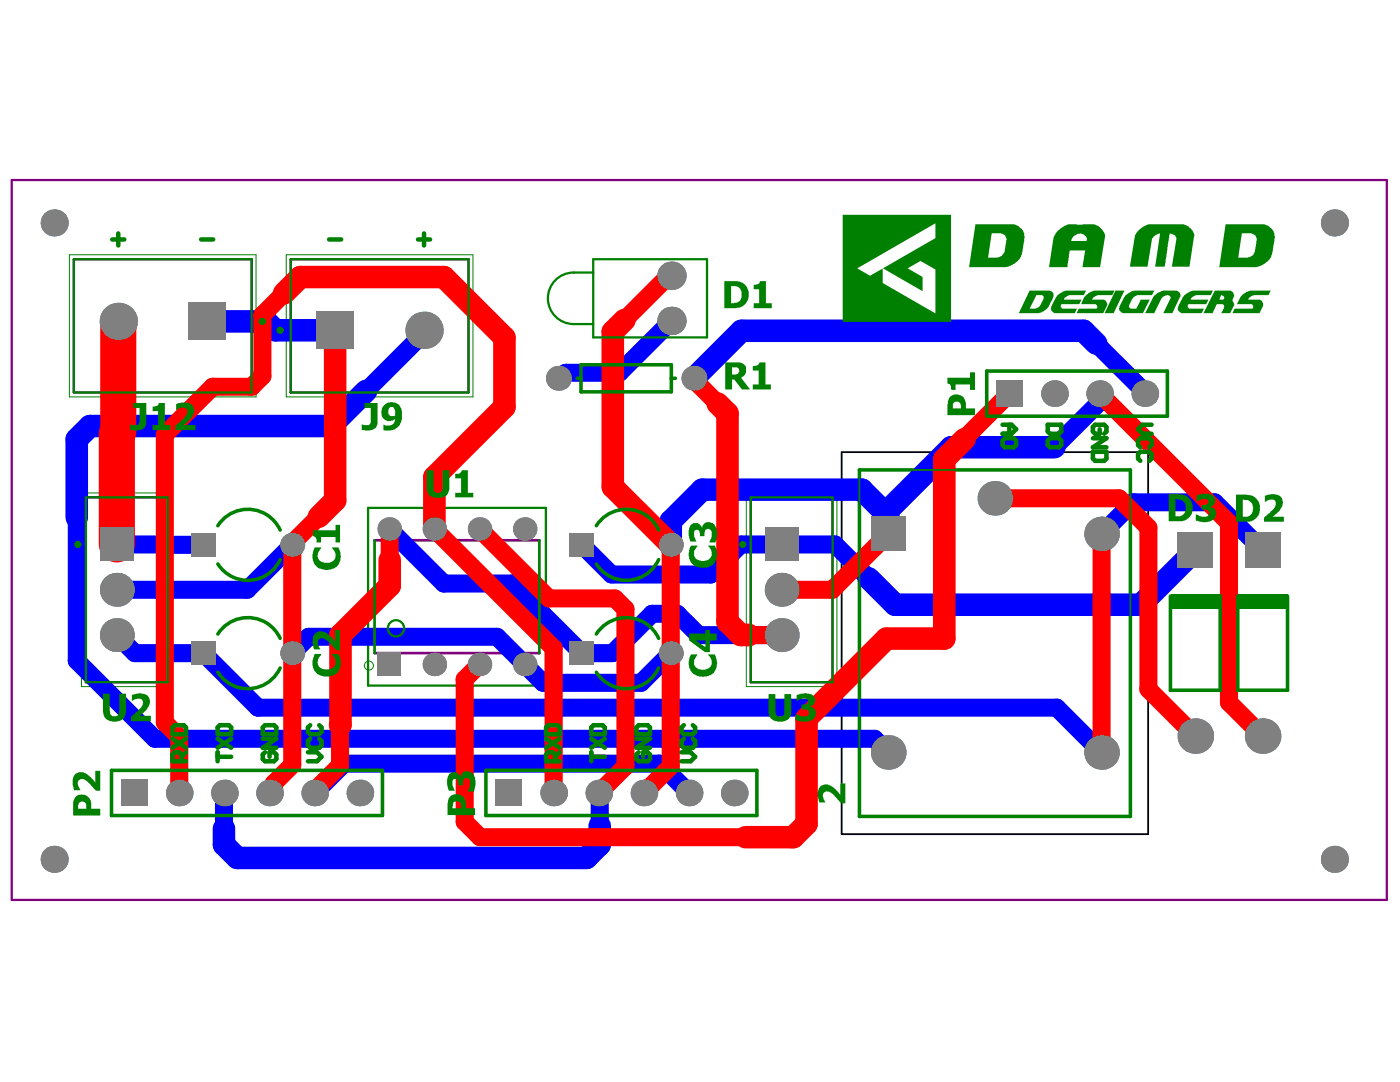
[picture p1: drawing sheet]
<svg xmlns="http://www.w3.org/2000/svg" width="279mm" height="216mm" viewBox="0 0 279 216" stroke-linecap="round" stroke-linejoin="round" font-family="sans-serif">
<path d="M168 90.2h61.1v76.3h-61.1z" fill="none" stroke="#000" stroke-width=".35"/>
<path d="M13.8 50.8h37.3v28.4h-37.3zM57.1 50.8h37.3v28.4h-37.3zM16.3 98.4h18v38.6h-18zM148.9 98.4h18.1v38.6h-18.1z" fill="none" stroke="#008000" stroke-width=".2"/>
<path d="M73.5 101.3h35.4v35.5h-35.4z" fill="none" stroke="#008000" stroke-width=".45"/>
<path d="M171.5 93.8h54.1v69.1h-54.1z" fill="none" stroke="#008000" stroke-width=".71"/>
<path d="M2.3 35.9h274.5v143.7h-274.5zM14.7 51.7h35.5v26.6h-35.5zM58 51.7h35.5v26.6h-35.5zM17.1 99.2h16.4v36.9h-16.4zM149.8 99.2h16.4v36.9h-16.4z" fill="none" stroke="#800080" stroke-width=".45"/>
<path d="M74.8 107.8h32.8M74.8 130.3h32.8" fill="none" stroke="#800080" stroke-width=".54"/>
<g fill="none" stroke="#800080" stroke-width=".71">
<circle cx="52.3" cy="64.1" r=".36"/>
<circle cx="55.9" cy="65.9" r=".36"/>
<circle cx="15.5" cy="108.6" r=".36"/>
<circle cx="148.2" cy="108.6" r=".36"/>
</g>
<g fill="none" stroke="#00f" stroke-width="3.6">
<path d="M84.6 65.9v.6l-11.5 11.5M134 64l-10.4 10.4h-10.7l-1.1 1.1h-.4M218.8 68.6l9.7 9.6v.3M219.5 78.5l-.4 .4v1.7l-8.7 8.6M15.3 103.3v28.5l15.6 15.6h143.6l2.8 2.7M23.3 108.6l17.3 .1M58.3 108.7l-8.9 9h-26.1M77.7 105.6l10.9 10.8h13.6l13.9 13.9h6.2l7.8-7.8h5.1l4.2 4.2h16.6M116.1 108.7l6 5.9h19.8l6-6h18.7l6.8 6.8M219.8 106.5l6.4-6.3h16.2l9.6 9.6M23.3 126.7l3.6 3.6h13.7l10.9 10.9h159.4l8.9 8.9M58.3 130.3l3.3-3.2h37.6l9.2 9.2h19.5l6-6"/>
<path d="M44.8 158.2l-.1 7.1M62.8 158.2l5.9-5.8h63l5.8 5.8M119.5 158.2l.2 .2v6.4"/>
</g>
<path d="M41.3 64.1h11.9l1.7 1.8h12M73.1 78l-7 7h-48.1l-2.7 2.6v15.7M218.8 68.6l-2.6-2.6h-68.2l-9.5 9.5M210.4 89.2h-20.6l-12.5 12.6M177.3 106.5v-3.5l-5.3-5.3h-31.9l-6.2 6.3v4.7M238.6 109.8l-10.9 10.9h-49.1l-5.2-5.3M119.7 164.8v3.8l-2.7 2.6h-69.7l-2.6-2.6v-3.3" fill="none" stroke="#00f" stroke-width="4.5"/>
<g fill="#808080">
<circle cx="10.8" cy="171.5" r="2.7"/>
<circle cx="35.8" cy="158.2" r="2.66"/>
<circle cx="44.8" cy="158.2" r="2.66"/>
<circle cx="53.8" cy="158.2" r="2.66"/>
<circle cx="62.8" cy="158.2" r="2.66"/>
<circle cx="71.8" cy="158.2" r="2.66"/>
<circle cx="110.5" cy="158.2" r="2.66"/>
<circle cx="86.7" cy="132.6" r="2.34"/>
<circle cx="95.7" cy="132.6" r="2.34"/>
<circle cx="104.7" cy="132.6" r="2.34"/>
<circle cx="58.3" cy="130.3" r="2.39"/>
<circle cx="23.3" cy="126.7" r="3.4"/>
<circle cx="23.3" cy="117.7" r="3.4"/>
<circle cx="58.3" cy="108.7" r="2.39"/>
<circle cx="77.7" cy="105.6" r="2.34"/>
<circle cx="86.7" cy="105.6" r="2.34"/>
<circle cx="95.7" cy="105.6" r="2.34"/>
<circle cx="104.7" cy="105.6" r="2.34"/>
<circle cx="10.8" cy="44.5" r="2.7"/>
<circle cx="84.6" cy="65.9" r="3.7"/>
<circle cx="23.6" cy="64.1" r="3.7"/>
<circle cx="266.3" cy="171.5" r="2.7"/>
<circle cx="119.5" cy="158.2" r="2.66"/>
<circle cx="128.5" cy="158.2" r="2.66"/>
<circle cx="137.5" cy="158.2" r="2.66"/>
<circle cx="146.5" cy="158.2" r="2.66"/>
<circle cx="177.3" cy="150.1" r="3.5"/>
<circle cx="252" cy="146.9" r="3.5"/>
<circle cx="133.9" cy="130.3" r="2.39"/>
<circle cx="156" cy="126.7" r="3.4"/>
<circle cx="156" cy="117.7" r="3.4"/>
<circle cx="219.8" cy="150.1" r="3.5"/>
<circle cx="238.6" cy="146.9" r="3.5"/>
<circle cx="134" cy="55" r="2.83"/>
<circle cx="266.3" cy="44.5" r="2.7"/>
<circle cx="111.4" cy="75.5" r="2.48"/>
<circle cx="133.9" cy="108.7" r="2.39"/>
<circle cx="138.5" cy="75.5" r="2.48"/>
<circle cx="219.8" cy="106.5" r="3.5"/>
<circle cx="210.4" cy="78.5" r="2.66"/>
<circle cx="219.5" cy="78.5" r="2.66"/>
<circle cx="228.5" cy="78.5" r="2.66"/>
<circle cx="134" cy="64" r="2.83"/>
<circle cx="198.6" cy="99.4" r="3.5"/>
</g>
<g fill="#808080">
<path d="M24.1 155.6h5.3v5.3h-5.3z" fill-rule="evenodd"/>
<path d="M98.8 155.6h5.3v5.3h-5.3z" fill-rule="evenodd"/>
<path d="M75.3 130.2h4.7v4.7h-4.7z" fill-rule="evenodd"/>
<path d="M38.2 127.9h4.8v4.8h-4.8z" fill-rule="evenodd"/>
<path d="M113.7 127.9h4.8v4.8h-4.8z" fill-rule="evenodd"/>
<path d="M38.2 106.3h4.8v4.8h-4.8z" fill-rule="evenodd"/>
<path d="M19.9 105.3h6.8v6.7h-6.8z" fill-rule="evenodd"/>
<path d="M63.2 62.2h7.4v7.4h-7.4z" fill-rule="evenodd"/>
<path d="M37.6 60.4h7.5v7.5h-7.5z" fill-rule="evenodd"/>
<path d="M113.7 106.3h4.8v4.8h-4.8z" fill-rule="evenodd"/>
<path d="M248.4 106.2h7.1v7.1h-7.1z" fill-rule="evenodd"/>
<path d="M235 106.2h7.1v7.1h-7.1z" fill-rule="evenodd"/>
<path d="M152.6 105.3h6.8v6.7h-6.8z" fill-rule="evenodd"/>
<path d="M173.8 103.1h6.9v6.9h-6.9z" fill-rule="evenodd"/>
<path d="M198.8 75.9h5.3v5.3h-5.3z" fill-rule="evenodd"/>
</g>
<path d="M56.7 58.5l3.2-3.2h28.7l12.1 12.1v13.8l-14 14v10.4M66.9 65.9v34l-3.3 3.2M124.6 63.8l-2.3 2.4v31l11.6 11.5M143.2 80.5l2 2v41.6l2.6 2.6h1.6M192.5 87.6l-4.1 4.1v35.7h-11.5l-15.9 16v21l-2.7 2.7h-9.5M77.8 111.8v5.1l-9.8 9.8-.1 18M149.4 126.7h.1" fill="none" stroke="#f00" stroke-width="4.5"/>
<g fill="none" stroke="#f00" stroke-width="3.6">
<path d="M56.7 58.5l-4.3 4.4v12.2l-2.1 2.1h-7.9l-9.5 9.5v57.5l2.9 2.9v11.1M134 55h-.5l-8.9 8.8M138.5 75.5v.3l4.7 4.7M201.4 78.5l-8.9 9v.1M219.5 78.5l25.8 25.8v35.9l6.7 6.7M23.6 86.3l-.3 .2M198.6 99.4h24.7l5.9 5.9v32.2l9.4 9.4M63.6 103.1l-5.3 5.3v44.2l-3.6 3.7v.6l-.9 .9v.4M77.7 105.6l.1 6.2M86.7 105.6l23.8 23.7v28.9M95.7 105.6l13.9 13.8h13.1l2.1 2.1v31.4l-5.3 5.3M133.9 108.7v44.2l-5.4 5.3"/>
<path d="M177.3 106.5l-11.2 11.2h-10.1M219.8 106.5v43.6M95.7 132.6l-3 2.9v28.5l3.1 3.1h53M149.4 126.7h6.6M67.9 144.7v8l-5.1 5.1v.4"/>
</g>
<path d="M23.6 64.1v22.2M23.3 86.5v22.1" fill="none" stroke="#f00" stroke-width="7.2"/>
<g fill="#808080">
<circle cx="10.8" cy="171.5" r="2.7"/>
<circle cx="35.8" cy="158.2" r="2.66"/>
<circle cx="44.8" cy="158.2" r="2.66"/>
<circle cx="53.8" cy="158.2" r="2.66"/>
<circle cx="62.8" cy="158.2" r="2.66"/>
<circle cx="71.8" cy="158.2" r="2.66"/>
<circle cx="110.5" cy="158.2" r="2.66"/>
<circle cx="86.7" cy="132.6" r="2.34"/>
<circle cx="95.7" cy="132.6" r="2.34"/>
<circle cx="104.7" cy="132.6" r="2.34"/>
<circle cx="58.3" cy="130.3" r="2.39"/>
<circle cx="23.3" cy="126.7" r="3.4"/>
<circle cx="23.3" cy="117.7" r="3.4"/>
<circle cx="58.3" cy="108.7" r="2.39"/>
<circle cx="77.7" cy="105.6" r="2.34"/>
<circle cx="86.7" cy="105.6" r="2.34"/>
<circle cx="95.7" cy="105.6" r="2.34"/>
<circle cx="104.7" cy="105.6" r="2.34"/>
<circle cx="10.8" cy="44.5" r="2.7"/>
<circle cx="84.6" cy="65.9" r="3.7"/>
<circle cx="23.6" cy="64.1" r="3.7"/>
<circle cx="266.3" cy="171.5" r="2.7"/>
<circle cx="119.5" cy="158.2" r="2.66"/>
<circle cx="128.5" cy="158.2" r="2.66"/>
<circle cx="137.5" cy="158.2" r="2.66"/>
<circle cx="146.5" cy="158.2" r="2.66"/>
<circle cx="177.3" cy="150.1" r="3.5"/>
<circle cx="252" cy="146.9" r="3.5"/>
<circle cx="133.9" cy="130.3" r="2.39"/>
<circle cx="156" cy="126.7" r="3.4"/>
<circle cx="156" cy="117.7" r="3.4"/>
<circle cx="219.8" cy="150.1" r="3.5"/>
<circle cx="238.6" cy="146.9" r="3.5"/>
<circle cx="134" cy="55" r="2.83"/>
<circle cx="266.3" cy="44.5" r="2.7"/>
<circle cx="111.4" cy="75.5" r="2.48"/>
<circle cx="133.9" cy="108.7" r="2.39"/>
<circle cx="138.5" cy="75.5" r="2.48"/>
<circle cx="219.8" cy="106.5" r="3.5"/>
<circle cx="210.4" cy="78.5" r="2.66"/>
<circle cx="219.5" cy="78.5" r="2.66"/>
<circle cx="228.5" cy="78.5" r="2.66"/>
<circle cx="134" cy="64" r="2.83"/>
<circle cx="198.6" cy="99.4" r="3.5"/>
</g>
<g fill="#808080">
<path d="M24.1 155.6h5.3v5.3h-5.3z" fill-rule="evenodd"/>
<path d="M98.8 155.6h5.3v5.3h-5.3z" fill-rule="evenodd"/>
<path d="M75.3 130.2h4.7v4.7h-4.7z" fill-rule="evenodd"/>
<path d="M38.2 127.9h4.8v4.8h-4.8z" fill-rule="evenodd"/>
<path d="M113.7 127.9h4.8v4.8h-4.8z" fill-rule="evenodd"/>
<path d="M38.2 106.3h4.8v4.8h-4.8z" fill-rule="evenodd"/>
<path d="M19.9 105.3h6.8v6.7h-6.8z" fill-rule="evenodd"/>
<path d="M63.2 62.2h7.4v7.4h-7.4z" fill-rule="evenodd"/>
<path d="M37.6 60.4h7.5v7.5h-7.5z" fill-rule="evenodd"/>
<path d="M113.7 106.3h4.8v4.8h-4.8z" fill-rule="evenodd"/>
<path d="M248.4 106.2h7.1v7.1h-7.1z" fill-rule="evenodd"/>
<path d="M235 106.2h7.1v7.1h-7.1z" fill-rule="evenodd"/>
<path d="M152.6 105.3h6.8v6.7h-6.8z" fill-rule="evenodd"/>
<path d="M173.8 103.1h6.9v6.9h-6.9z" fill-rule="evenodd"/>
<path d="M198.8 75.9h5.3v5.3h-5.3z" fill-rule="evenodd"/>
</g>
<path d="M168.2 42.9h21.6v21.3h-21.6zM171.1 53.5l2.5 1.5 2.3-1.3a.16 .16 0 0 1 .3-.1 .16 .16 0 0 1-.1 .3l.1 2.6 10.3 5.9a.2 .2 0 0 0 .3-.1 .2 .2 0 0 0-.1-.3v-8.3l-3-1.6-2.5 1.4 2.9 1.8v2.8l-7.9-4.5 10.5-6.1v-2.6a.18 .18 0 0 0 0-.3 .18 .18 0 0 0-.3 .1z" fill="#008000"/>
<path d="M115.1 75.5h.9M116 72.8h18v5.4h-18zM134 75.5h.8M196.9 74h36.1v9h-36.1zM233.6 118.9v18.8h9.9v-18.8M247 118.9v18.8h10v-18.8M22.3 153.7h54v9h-54zM97 153.7h54v9h-54z" fill="none" stroke="#008000" stroke-width=".71"/>
<path d="M14.7 51.7h35.5v26.6h-35.5zM58 51.7h35.5v26.6h-35.5zM114.5 54.4h3.9M118.4 51.7h22.7v15.6h-22.7zM114.5 64.7h3.9M17.1 99.2h16.4v36.9h-16.4zM149.8 99.2h16.4v36.9h-16.4z" fill="none" stroke="#008000" stroke-width=".45"/>
<path d="M74.8 107.8v22.5M107.6 107.8v22.5" fill="none" stroke="#008000" stroke-width=".54"/>
<path d="M171.5 93.8h54.1v69.1h-54.1z" fill="none" stroke="#008000" stroke-width=".35"/>
<g fill="#008000">
<path d="M233.6 118.6h10v2.8h-10z" fill-rule="evenodd"/>
<path d="M247 118.6h10v2.8h-10z" fill-rule="evenodd"/>
</g>
<g fill="none" stroke="#008000" stroke-width=".9">
<path d="M22.4 47.8h2.4M23.6 46.6v2.4M40.1 47.8h2.4M65.7 47.8h2.4M83.4 47.8h2.4M84.6 46.6v2.4M200.1 84.8h1.8l.9 .9-.9 .9h-1.8M200.1 87.9l.4-.4h1.8l.5 .4v.9l-.5 .5h-1.8l-.4-.5zM201.4 84.8v1.8M209.1 84.8h2.7v1.3l-.5 .5h-1.8l-.4-.5zM209.1 87.9l.4-.4h1.8l.5 .4v.9l-.5 .5h-1.8l-.4-.5zM218.1 87.5h2.7l-2.7 1.8h2.7"/>
<path d="M218.1 90.2h2.7v1.3l-.4 .5h-1.8l-.5-.5zM219.5 85.7v.9h-.9l-.5-.5v-.9l.5-.4h1.8l.4 .4v.9l-.4 .5M227.6 89.3l-.5-.5v-.9l.5-.4h1.8l.4 .4v.9l-.4 .5M227.6 92l-.5-.5v-.9l.5-.4h1.8l.4 .4v.9l-.4 .5M229.8 84.8h-1.8l-.9 .9 .9 .9h1.8M34.4 145.2l.5-.5h1.8l.4 .5v1.3h-2.7zM34.4 147.4l2.7 1.8M36.2 151.9v-1.3l-.4-.5h-.9l-.5 .5v1.3h2.7M37.1 150.1l-.9 .9M37.1 147.4l-2.7 1.8M43.4 145.2l.5-.5h1.8l.4 .5v1.3h-2.7zM43.4 151h2.7"/>
<path d="M43.4 150.1v1.8M43.4 147.4l2.7 1.8M46.1 147.4l-2.7 1.8M52.4 147.4h2.7l-2.7 1.8h2.7M52.4 145.2l.5-.5h1.8l.4 .5v1.3h-2.7zM52.9 150.1l-.5 .5v.9l.5 .4h1.8l.4-.4v-.9l-.4-.5h-.9v.9M61.5 150.1h1.8l.9 .9-.9 .9h-1.8M61.9 147.4l-.4 .5v.9l.4 .4h1.8l.5-.4v-.9l-.5-.5M61.9 144.7l-.4 .5v.9l.4 .4h1.8l.5-.4v-.9l-.5-.5M109 147.4l2.7 1.8M109.4 144.7h1.8l.5 .5v1.3h-2.7v-1.3zM110.8 151.9v-1.3l-.5-.5h-.9l-.4 .5v1.3h2.7"/>
<path d="M111.7 150.1l-.9 .9M111.7 147.4l-2.7 1.8M118 150.1v1.8M118 151h2.7M118 147.4l2.7 1.8M118.4 144.7h1.8l.5 .5v1.3h-2.7v-1.3zM120.7 147.4l-2.7 1.8M127 147.4h2.7l-2.7 1.8h2.7M127 145.2l.5-.5h1.8l.4 .5v1.3h-2.7zM127.5 150.1l-.5 .5v.9l.5 .4h1.8l.4-.4v-.9l-.4-.5h-.9v.9M136 150.1h1.8l.9 .9-.9 .9h-1.8M136.5 147.4l-.5 .5v.9l.5 .4h1.8l.4-.4v-.9l-.4-.5"/>
<path d="M136.5 144.7l-.5 .5v.9l.5 .4h1.8l.4-.4v-.9l-.4-.5"/>
</g>
<g fill="#008000">
<path d="M211 59l1-.7 .7-.3h4l-.4 .9h-3l-.9 .5-.1 .4h3.5l-.4 .9h-3.5a.5 .5 0 0 0-.2 .5 .5 .5 0 0 0 .5 .4h2.7l-.4 .9-4.2-.1a1 1 0 0 1-.2-1.7z"/>
<path d="M216.4 59.2l1.2-.9 .7-.3h4.1l-.4 .9h-3l-.8 .4-.3 .5h2.4a1.15 1.15 0 0 1 .6 1.3l-.7 1.4h-5.3l.4-.9h3.5l.2-.2-.1-.5-.3-.2h-2.8z"/>
<path d="M222.6 58h1.8l-2.2 4.5h-1.8z"/>
<path d="M224.5 59.1l.6-.6 1.2-.5h4.1l-.5 .9h-2.9a1.85 1.85 0 0 0-1.3 1.4l-.1 .1a.7 .7 0 0 0 .1 1.2h1.1l.9-1.8h1.8l-1.4 2.7-4.1-.1a.91 .91 0 0 1-.4-1.5z"/>
<path d="M230.3 59.1l.9-.8 .9-.3h2.3a.93 .93 0 0 1 1.1 1.2l-1.5 3.3h-1.8l1.4-3.1a.54 .54 0 0 0-.3-.5 .54 .54 0 0 0-.6 .1l-.5 .2-.4 .3-1.4 3h-1.8z"/>
<path d="M236.2 59.1l1.1-.8 .7-.3h4.1l-.5 .9h-3l-.8 .4-.2 .5h3.6l-.5 .9h-3.5a.5 .5 0 0 0-.2 .5 .5 .5 0 0 0 .5 .4h2.8l-.5 .9-4.1-.1a.91 .91 0 0 1-.4-1.5z"/>
<path d="M247.8 58.9l.8-.6 .9-.3h4.1l-.4 .9h-3l-.8 .4-.3 .5h2.3a1.15 1.15 0 0 1 .7 1.3l-.7 1.4h-5.5l.5-.9 3.7-.1v-.5l-.3-.3h-3z"/>
<path d="M226.8 46.5l.1-.1a3.6 3.6 0 0 1 3.4-1.7h4.7a2.84 2.84 0 0 1 3.4 2.3l-1 6.2h-3.5l.9-5.5a1.12 1.12 0 0 0-1.4-1.1l-1 6.6h-1.9l1-6.6a2.42 2.42 0 0 0-1.6 1.1l-.9 5.5h-3.5l1-6.2z"/>
<path d="M89.6 154.5a1.4 1.4 0 0 1 2.3 .5 1.29 1.29 0 0 1 2.2-.7h.2a3.6 3.6 0 0 1 .2 3.7h-1.1v-.2a2.23 2.23 0 0 0 .2-2.3 .71 .71 0 0 0-.8-.2 .71 .71 0 0 0-.4 .8v.6h-.9v-.6a.66 .66 0 0 0-.4-.6 .66 .66 0 0 0-.7 .1 2.38 2.38 0 0 0 .4 2.2h-1.2l-.1-.4a3.4 3.4 0 0 1 .1-2.9z"/>
<path d="M153.4 138.5h1.3v3.3a.93 .93 0 0 0 .9 1.2 .93 .93 0 0 0 .9-1.2v-3.3h1.4v3.4a1.94 1.94 0 0 1-2.3 2.1 1.9 1.9 0 0 1-2.2-2.1z"/>
<path d="M159 138.7l.7-.2a2.94 2.94 0 0 1 2.6 .3 1.37 1.37 0 0 1-.6 2.2 1.37 1.37 0 0 1 1.1 1 1.37 1.37 0 0 1-.4 1.4 3.2 3.2 0 0 1-3.3 .3l-.3-.1v-1.1l.2 .1a2.48 2.48 0 0 0 2.2 .1 .69 .69 0 0 0 .2-.9 .69 .69 0 0 0-.9-.2h-.5v-1h.3a.72 .72 0 0 0 .9-.9 1.82 1.82 0 0 0-2.1 .2z"/>
<path d="M20.5 138.4h1.4v3.5a.95 .95 0 0 0 1 1 .95 .95 0 0 0 .9-1.1v-3.4h1.3v3.6a2.06 2.06 0 0 1-2.4 2 2.01 2.01 0 0 1-2.2-2.1z"/>
<path d="M26.3 138.7l.4-.1a3 3 0 0 1 2.9 .4 1.89 1.89 0 0 1-.2 2.4l-.8 .9-.8 .5h2.3v1.1h-4v-.9l1.1-.9a2.76 2.76 0 0 0 1.4-2.1 1.02 1.02 0 0 0-1.7-.4l-.6 .3z"/>
<path d="M85.2 93.8h1.3v3.5a.92 .92 0 0 0 .9 1 .92 .92 0 0 0 .9-1v-3.5h1.4v3.5a2 2 0 0 1-2.6 2 1.74 1.74 0 0 1-1.9-2z"/>
<path d="M90.8 94.6h.4a.95 .95 0 0 0 1-.8h1.2v4.5h1.1v.9h-3.7v-.9h1.2v-2.8h-1.2z"/>
<path d="M150.2 73h.2a1.17 1.17 0 0 0 1.2-.7h1.2v4.4h1v1h-3.6v-1h1.2v-2.8h-1.2z"/>
<path d="M14.9 154.6a2 2 0 0 1 2.9 .3l1.2 1.3v-2.4h1v4h-.9l-.8-.9a3.1 3.1 0 0 0-2-1.5 .89 .89 0 0 0-.7 1.3l.4 1h-1.2l-.1-.6a3.1 3.1 0 0 1 .2-2.5z"/>
<path d="M189.1 75.4h4.5v-1.1h1v3.5h-1v-1.1h-2.9v1.1h-.8l-.2-.8a.49 .49 0 0 0-.6-.5z"/>
<path d="M163.7 157a2.01 2.01 0 0 1 2.8 .3l1.2 1.3v-2.3h1v4h-.9l-.9-1.1a2.84 2.84 0 0 0-2-1.3 1.05 1.05 0 0 0-.5 1.5l.3 .7h-1.2l-.1-.5a2.93 2.93 0 0 1 .3-2.6z"/>
<path d="M26.6 80.4h2.6v3.9a1.4 1.4 0 0 1-1.5 1.5h-1.7v-1.1h.3a1.01 1.01 0 0 0 1.2 0 1.01 1.01 0 0 0 .3-1.1v-2.2h-1.2z"/>
<path d="M30.5 81.1a1.05 1.05 0 0 0 1.1-.5l.1-.2h1.2v4.4h1.1v1h-3.5v-1h1v-2.8h-1z"/>
<path d="M35.1 80.6l.9-.2a2.21 2.21 0 0 1 2.7 .9 2.97 2.97 0 0 1-1.3 2.9l-.7 .6h2.3v1h-4v-.9l1-.9a3 3 0 0 0 1.4-2.1 1.17 1.17 0 0 0-1.6-.4l-.7 .4z"/>
<path d="M72.7 80.4h2.6v3.8a1.55 1.55 0 0 1-1.6 1.7l-1.5-.1v-1.2l.3 .1a.97 .97 0 0 0 1.5-.6v-2.7h-1.3z"/>
<path d="M238.8 98.9l.3-.1a2.96 2.96 0 0 1 3.3 .4 1.37 1.37 0 0 1-.9 2 1.25 1.25 0 0 1 1.1 1.8 2.06 2.06 0 0 1-2.1 1.2l-1.8-.3-.1-1.2h.2a2.02 2.02 0 0 0 2.5 0 .77 .77 0 0 0-.1-.8 .77 .77 0 0 0-.8-.2h-.6v-.9l.7-.1a.59 .59 0 0 0 .7-.8 .59 .59 0 0 0-.9-.3 1.9 1.9 0 0 0-1.5 .4z"/>
<path d="M252.4 99l.8-.3a2.53 2.53 0 0 1 2.5 .5 1.89 1.89 0 0 1-.2 2.5l-1.5 1.4h2.2v1h-3.9v-.8l1.2-1.1a2.37 2.37 0 0 0 1.1-2.1 1.3 1.3 0 0 0-1.8-.1l-.4 .1z"/>
<path d="M150.4 56.8l.6-.1a.62 .62 0 0 0 .7-.6h1.2v4.4h1.1v1h-3.6v-1h1.1v-2.8h-1.1z"/>
<path d="M137.9 130.6h1.3v.2a1.74 1.74 0 0 0-.2 2.5h.1a2.11 2.11 0 0 0 2.9-.7 2.09 2.09 0 0 0-.7-1.9l1.4-.1 .2 .8a3.3 3.3 0 0 1-.7 3 3.5 3.5 0 0 1-4.1-.2 3.3 3.3 0 0 1-.2-3.6z"/>
<path d="M137.9 108.9h1.3v.2a1.74 1.74 0 0 0-.2 2.5h.1a2.05 2.05 0 0 0 2.9-.7 2.15 2.15 0 0 0-.7-2h1.4l.2 .7a2.7 2.7 0 0 1-1.4 3.5 2.84 2.84 0 0 1-4.1-2.4l.2-1.3z"/>
<path d="M137.8 104.8a1.4 1.4 0 0 1 2.3 .5 1.29 1.29 0 0 1 2.2-.8h.2a3.2 3.2 0 0 1 .4 3l-.1 .7h-1.2l.1-.2a2.32 2.32 0 0 0 .2-2.2 .73 .73 0 0 0-.9-.2 .73 .73 0 0 0-.4 .8v.6h-.9v-.6a.65 .65 0 0 0-.4-.6 .65 .65 0 0 0-.7 .1 2.38 2.38 0 0 0 .4 2.2h-1.2l-.1-.3a3.6 3.6 0 0 1 .1-3z"/>
<path d="M62.8 130.5h1.3l-.1 .3a1.49 1.49 0 0 0 0 2.5l.3 .2a2.28 2.28 0 0 0 2.6-.8 2.02 2.02 0 0 0-.7-2v-.2h1.3l.1 .3a2.84 2.84 0 0 1-.5 3.6 3.1 3.1 0 0 1-4.5-.8 3.4 3.4 0 0 1 .2-3.1z"/>
<path d="M62.8 126.4a2.01 2.01 0 0 1 2.9 .4l.9 .8 .3 .5v-2.4h1v4.1h-.8l-.9-.9a3.1 3.1 0 0 0-2.2-1.6 1.31 1.31 0 0 0-.2 2l.1 .3h-1.2l-.1-.3a3.1 3.1 0 0 1 .2-2.9z"/>
<path d="M62.7 109.3l1.4-.1v.2a1.88 1.88 0 0 0-.3 2.5h.2a1.98 1.98 0 0 0 3-.7 2.5 2.5 0 0 0-.8-2h1.3a3 3 0 0 1-.4 4 3.2 3.2 0 0 1-4.2-.5 3.5 3.5 0 0 1-.2-3.4z"/>
<path d="M62.5 105.8h4.5v-1.1h.9v3.5h-.9v-1h-2.9v1h-.9a.89 .89 0 0 0-.7-1.2z"/>
<path d="M206.8 58.9l-1.3 2.7h1.2l.2-.2a1.78 1.78 0 0 0 1.1-1.3l.3-.4v-.3a.36 .36 0 0 0 0-.4 .36 .36 0 0 0-.4-.1zM205.5 58h3.9a.97 .97 0 0 1 .7 1.5l-.7 1.4a2.92 2.92 0 0 1-2.2 1.6h-3.9z"/>
<path d="M243.7 58.9l-.4 .9h.8l.2-.6-.2-.2zM242.4 58h3.2a1.22 1.22 0 0 1 .3 1.9l.4 .7v.4l-.8 1.5h-1.7l.1-.4a1.15 1.15 0 0 0 .2-1.3l-1.3-.1-.8 1.8h-1.8z"/>
<path d="M197.9 46.6l-.7 4.8h1.8a1.89 1.89 0 0 0 1.6-2.1l.1-.5a1.83 1.83 0 0 0-.2-1.9l-.7-.3zM194.7 44.7h7.5a2.66 2.66 0 0 1 2.2 3.3l-.4 2.3a3.9 3.9 0 0 1-3.2 3h-7.4z"/>
<path d="M210.9 46.3a4.2 4.2 0 0 1 4.4-1.5l1.9-.1a2.83 2.83 0 0 1 3.3 2.5l-1 6.1h-3.5l.6-3.3h-3.1l-.4 3.3h-3.7l.9-5.9zM214.1 47.3l-.2 .3-.1 .5h3l.1-.4a1.46 1.46 0 0 0-2.4-.7z"/>
<path d="M247.8 46.6l-.7 4.8h1.8a1.86 1.86 0 0 0 1.6-1.8l.1-.7a1.97 1.97 0 0 0-.1-2l-.8-.3zM244.6 44.7h7.6a2.66 2.66 0 0 1 2.1 3.3l-.3 2.2a3.9 3.9 0 0 1-3.3 3.1h-7.4z"/>
<path d="M90.5 160.1l-.2 1.2h1.7v-.6a.9 .9 0 0 0-.5-.8 .9 .9 0 0 0-1 .2zM89.7 159.1a1.91 1.91 0 0 1 2.1-.5 1.91 1.91 0 0 1 1.2 1.9v.8h1.8v1.3h-5.5v-2.3z"/>
<path d="M146.1 73.3v1.4h.4a.76 .76 0 0 0 .9-.5 .76 .76 0 0 0-.4-.9zM144.7 72.3h2.4a1.56 1.56 0 0 1 1.7 .8 1.56 1.56 0 0 1-.4 1.9l-.5 .4 1.8 2.3h-1.6l-1.6-2h-.4v2h-1.4z"/>
<path d="M15.7 160.3l-.1 1.1h1.6v-.6a.83 .83 0 0 0-.5-.9 .83 .83 0 0 0-1 .4zM15 159.1a1.89 1.89 0 0 1 2.1-.4 1.89 1.89 0 0 1 1.1 1.9v.8h1.8v1.3h-5.4v-2.7z"/>
<path d="M190.3 80.4l-.1 1.1h1.6v-.5a.87 .87 0 0 0-.6-.8 .87 .87 0 0 0-.9 .2zM189.4 79.3a1.91 1.91 0 0 1 2.2-.5 1.91 1.91 0 0 1 1.2 1.9v.8h1.8v1.3h-5.5v-2.1z"/>
<path d="M77.6 81.5v.1a.92 .92 0 0 0 .1 1.1 .92 .92 0 0 0 1.1 .2l.1-.1a1.25 1.25 0 0 0-.6-1.6h-.1a.36 .36 0 0 0-.5 .3zM76.7 80.8a2.17 2.17 0 0 1 3.1 .2 4.4 4.4 0 0 1 .2 3.2 2.63 2.63 0 0 1-3.4 1.6l-.1-1.1a1.51 1.51 0 0 0 2.4-1h-.1a1.58 1.58 0 0 1-1.7 .2 1.58 1.58 0 0 1-.9-1.4 1.99 1.99 0 0 1 .5-1.7z"/>
<path d="M234.6 99.6v3.4h.5a1.57 1.57 0 0 0 1.5-2.1 1.7 1.7 0 0 0-1.7-1.3zM233.2 98.6h2a2.72 2.72 0 0 1 2.9 2.5 2.72 2.72 0 0 1-2.3 2.9h-2.6z"/>
<path d="M248 99.7v3.4h.6a1.57 1.57 0 0 0 1.4-2.2 1.7 1.7 0 0 0-1.7-1.2zM246.7 98.7h2a2.72 2.72 0 0 1 2.8 2.4 2.72 2.72 0 0 1-2.3 3h-2.5z"/>
<path d="M145.9 57.1v3.4h.6a1.65 1.65 0 0 0 1.5-2.2 1.48 1.48 0 0 0-1.7-1.2zM144.6 56.1h1.9a2.71 2.71 0 0 1 2.9 2.6 2.71 2.71 0 0 1-2.7 2.8h-2.1z"/>
<path d="M138.9 127.8l1.9 1.3v-1.3zM137.5 126.4h3.3v-.7h.9v.7h1.3v1.4h-1.3v2.3h-1l-3.2-2.3z"/>
</g>
<g fill="none" stroke="#008000" stroke-width=".71">
<path d="M43.5 104.9a7.1 7.1 0 0 1 12.4 .9M55.9 111.7a7.1 7.1 0 0 1-12.4 .8M119 104.9a7.1 7.1 0 0 1 12.4 .9M131.4 111.7a7.1 7.1 0 0 1-12.4 .8M43.5 126.5a7.1 7.1 0 0 1 12.4 .9M55.9 133.3a7.1 7.1 0 0 1-12.4 .8M119 126.5a7.1 7.1 0 0 1 12.4 .9M131.4 133.3a7.1 7.1 0 0 1-12.4 .8"/>
<circle cx="52.3" cy="64.1" r=".36"/>
<circle cx="55.9" cy="65.9" r=".36"/>
<circle cx="15.5" cy="108.6" r=".36"/>
<circle cx="148.2" cy="108.6" r=".36"/>
</g>
<g fill="none" stroke="#008000" stroke-width=".45">
<path d="M114.5 54.4a5.1 5.1 0 0 0-5.2 5.1 5.1 5.1 0 0 0 5.2 5.2"/>
<circle cx="79" cy="125.4" r="1.62"/>
</g>
<circle cx="73.6" cy="132.8" r=".9" fill="none" stroke="#008000" stroke-width=".2"/>
</svg>
